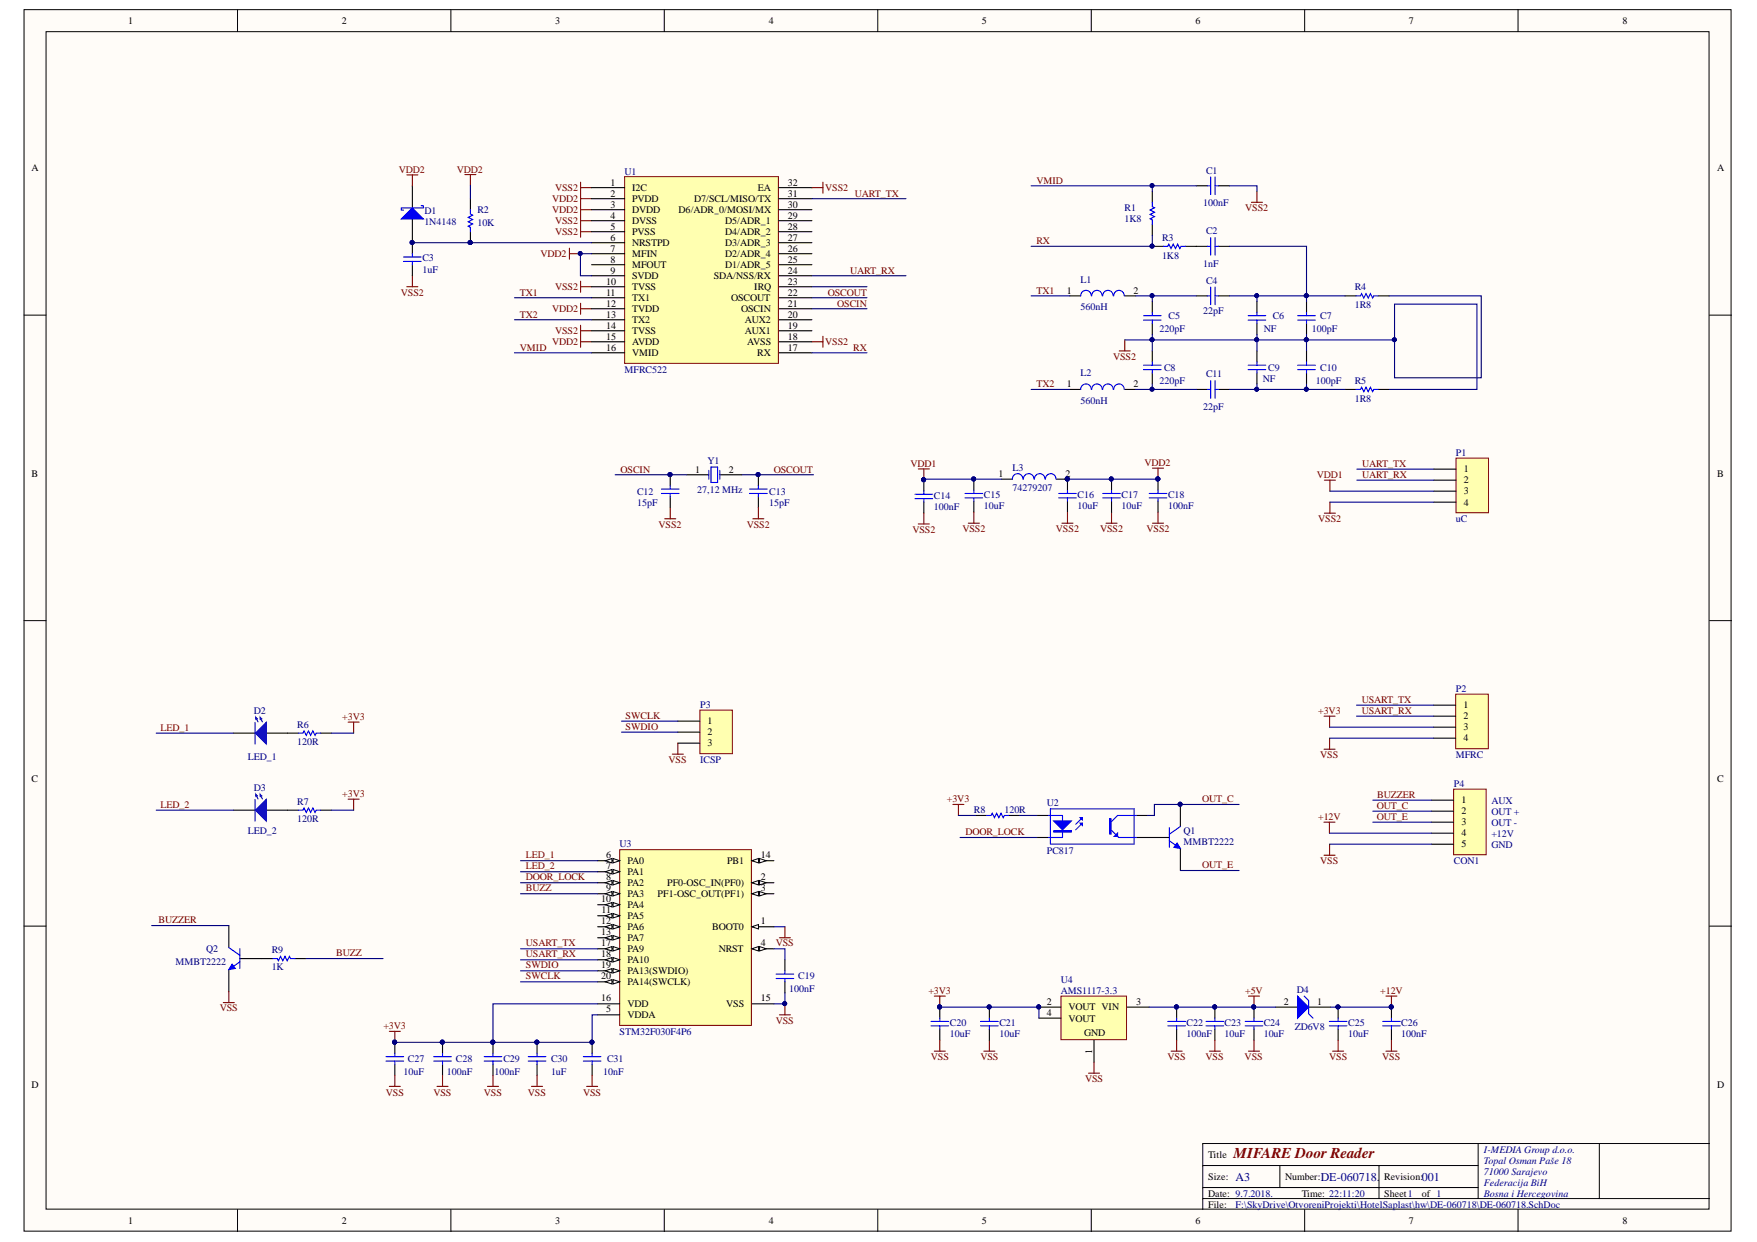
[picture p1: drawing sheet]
<svg xmlns="http://www.w3.org/2000/svg" width="297mm" height="210mm" viewBox="0 0 297 210" stroke-linecap="round" stroke-linejoin="round" font-family="sans-serif">
<defs><g id="words">
<text font-size="2.5" fill="#800000" x="208.6" y="195.7">MIFARE Door Reader</text>
<g font-size="2" fill="#000080">
<text x="208.9" y="199.5">A3</text>
<text x="223.3" y="199.5">DE-060718.</text>
<text x="240.4" y="199.5">001</text>
</g>
<g font-size="1.7">
<text x="21.7" y="4.1">1</text>
<text x="57.8" y="4.1">2</text>
<text x="93.8" y="4.1">3</text>
<text x="130" y="4.1">4</text>
<text x="166" y="4.1">5</text>
<text x="202.1" y="4.1">6</text>
<text x="238.2" y="4.1">7</text>
<text x="274.3" y="4.1">8</text>
<text x="5.3" y="28.9">A</text>
<text x="290.3" y="28.9">A</text>
<text x="103.2" y="31.4">1</text>
<text x="103.2" y="33.2">2</text>
<text x="103.2" y="35.1">3</text>
<text x="106.9" y="32.3">I2C</text>
<text x="106.9" y="34.2">PVDD</text>
<text x="117.4" y="34.2">D7/SCL/MISO/TX</text>
<text x="128.1" y="32.3">EA</text>
<text x="133.2" y="35.1">30</text>
<text x="133.2" y="33.2">31</text>
<text x="133.2" y="31.4">32</text>
<text x="103.2" y="37">4</text>
<text x="103.2" y="38.8">5</text>
<text x="103.2" y="40.7">6</text>
<text x="106.9" y="36">DVDD</text>
<text x="106.9" y="37.9">DVSS</text>
<text x="106.9" y="39.7">PVSS</text>
<text x="106.9" y="41.6">NRSTPD</text>
<text x="114.7" y="36">D6/ADR_0/MOSI/MX</text>
<text x="122.6" y="41.6">D3/ADR_3</text>
<text x="122.6" y="39.7">D4/ADR_2</text>
<text x="122.6" y="37.9">D5/ADR_1</text>
<text x="133.2" y="40.7">27</text>
<text x="133.2" y="38.8">28</text>
<text x="133.2" y="37">29</text>
<text x="103.2" y="42.5">7</text>
<text x="103.2" y="44.4">8</text>
<text x="103.2" y="46.3">9</text>
<text x="106.9" y="43.5">MFIN</text>
<text x="106.9" y="45.3">MFOUT</text>
<text x="106.9" y="47.2">SVDD</text>
<text x="120.7" y="47.2">SDA/NSS/RX</text>
<text x="122.6" y="45.3">D1/ADR_5</text>
<text x="122.6" y="43.5">D2/ADR_4</text>
<text x="133.2" y="46.3">24</text>
<text x="133.2" y="44.4">25</text>
<text x="133.2" y="42.5">26</text>
<text x="102.5" y="48.1">10</text>
<text x="102.5" y="50">11</text>
<text x="102.5" y="51.8">12</text>
<text x="102.5" y="53.7">13</text>
<text x="106.9" y="49">TVSS</text>
<text x="106.9" y="50.9">TX1</text>
<text x="106.9" y="52.8">TVDD</text>
<text x="123.6" y="50.9">OSCOUT</text>
<text x="125.3" y="52.8">OSCIN</text>
<text x="127.5" y="49">IRQ</text>
<text x="133.2" y="53.7">20</text>
<text x="133.2" y="51.8">21</text>
<text x="133.2" y="50">22</text>
<text x="133.2" y="48.1">23</text>
<text x="180.4" y="49.6">1</text>
<text x="191.6" y="49.6">2</text>
<text x="102.5" y="55.6">14</text>
<text x="102.5" y="57.4">15</text>
<text x="102.5" y="59.3">16</text>
<text x="106.9" y="54.6">TX2</text>
<text x="106.9" y="56.5">TVSS</text>
<text x="106.9" y="58.3">AVDD</text>
<text x="125.9" y="56.5">AUX1</text>
<text x="125.9" y="54.6">AUX2</text>
<text x="126.3" y="58.3">AVSS</text>
<text x="133.2" y="59.3">17</text>
<text x="133.2" y="57.4">18</text>
<text x="133.2" y="55.6">19</text>
<text x="106.9" y="60.2">VMID</text>
<text x="128" y="60.2">RX</text>
<text x="180.4" y="65.4">1</text>
<text x="191.6" y="65.4">2</text>
<text x="5.3" y="80.6">B</text>
<text x="117.5" y="79.9">1</text>
<text x="123.2" y="79.9">2</text>
<text x="168.8" y="80.6">1</text>
<text x="180.1" y="80.6">2</text>
<text x="247.5" y="79.8">1</text>
<text x="247.5" y="81.7">2</text>
<text x="247.5" y="83.5">3</text>
<text x="290.3" y="80.6">B</text>
<text x="247.5" y="85.5">4</text>
<text x="247.4" y="119.7">1</text>
<text x="119.6" y="122.4">1</text>
<text x="119.6" y="124.3">2</text>
<text x="247.4" y="121.6">2</text>
<text x="247.4" y="123.4">3</text>
<text x="247.4" y="125.3">4</text>
<text x="119.6" y="126.1">3</text>
<text x="5.3" y="132.2">C</text>
<text x="247.1" y="135.8">1</text>
<text x="247.1" y="137.6">2</text>
<text x="290.3" y="132.2">C</text>
<text x="247.1" y="139.5">3</text>
<text x="247.1" y="141.4">4</text>
<text x="247.1" y="143.2">5</text>
<text x="102.5" y="145.1">6</text>
<text x="102.5" y="146.9">7</text>
<text x="102.5" y="148.8">8</text>
<text x="106.1" y="146">PA0</text>
<text x="106.1" y="147.9">PA1</text>
<text x="106.1" y="149.7">PA2</text>
<text x="112.8" y="149.7">PF0-OSC_IN(PF0)</text>
<text x="122.9" y="146">PB1</text>
<text x="128.6" y="145.1">14</text>
<text x="128.6" y="148.8">2</text>
<text x="101.6" y="152.5">10</text>
<text x="101.7" y="154.4">11</text>
<text x="102.5" y="150.7">9</text>
<text x="106.1" y="151.6">PA3</text>
<text x="106.1" y="153.4">PA4</text>
<text x="106.1" y="155.3">PA5</text>
<text x="111.2" y="151.6">PF1-OSC_OUT(PF1)</text>
<text x="128.6" y="150.7">3</text>
<text x="101.6" y="156.2">12</text>
<text x="101.6" y="158.1">13</text>
<text x="101.6" y="160">17</text>
<text x="101.6" y="161.8">18</text>
<text x="106.1" y="157.2">PA6</text>
<text x="106.1" y="159">PA7</text>
<text x="106.1" y="160.9">PA9</text>
<text x="120.4" y="157.2">BOOT0</text>
<text x="121.5" y="160.9">NRST</text>
<text x="128.6" y="156.2">1</text>
<text x="128.6" y="160">4</text>
<text x="101.6" y="163.7">19</text>
<text x="101.6" y="165.5">20</text>
<text x="106.1" y="162.7">PA10</text>
<text x="106.1" y="164.6">PA13(SWDIO)</text>
<text x="106.1" y="166.5">PA14(SWCLK)</text>
<text x="101.6" y="169.3">16</text>
<text x="102.5" y="171.1">5</text>
<text x="106.1" y="170.2">VDD</text>
<text x="106.1" y="172">VDDA</text>
<text x="122.8" y="170.2">VSS</text>
<text x="128.6" y="169.3">15</text>
<text x="177" y="169.8">2</text>
<text x="177" y="171.7">4</text>
<text x="180.6" y="170.8">VOUT VIN</text>
<text x="180.6" y="172.6">VOUT</text>
<text x="192.1" y="169.8">3</text>
<text x="217" y="169.8">2</text>
<text x="222.7" y="169.8">1</text>
<text x="183.3" y="175.1">GND</text>
<text x="184.6" y="178.1" transform="rotate(-90 184.6 178.1)">1</text>
<text x="5.3" y="183.8">D</text>
<text x="290.3" y="183.8">D</text>
<text x="204.2" y="195.7">Title</text>
<text x="204.2" y="199.4">Size:</text>
<text x="204.2" y="202.2">Date: 9.7.2018.</text>
<text x="217.3" y="199.4">Number:</text>
<text x="220.1" y="202.2">Time: 22:11:20</text>
<text x="234" y="199.4">Revision:</text>
<text x="234" y="202.2">Sheet1</text>
<text x="240.4" y="202.2">of 1</text>
<text x="21.7" y="206.9">1</text>
<text x="57.8" y="206.9">2</text>
<text x="93.8" y="206.9">3</text>
<text x="130" y="206.9">4</text>
<text x="166" y="206.9">5</text>
<text x="202.1" y="206.9">6</text>
<text x="204.2" y="204.1">File:</text>
<text x="238.2" y="206.9">7</text>
<text x="274.3" y="206.9">8</text>
</g>
<g font-size="1.7" fill="#800000">
<text x="67.4" y="29.2">VDD2</text>
<text x="77.2" y="29.2">VDD2</text>
<text x="93.3" y="34.2">VDD2</text>
<text x="93.8" y="32.3">VSS2</text>
<text x="139.5" y="32.3">VSS2</text>
<text x="144.5" y="33.2">UART_TX</text>
<text x="175.2" y="31">VMID</text>
<text x="210.5" y="35.7">VSS2</text>
<text x="93.3" y="36">VDD2</text>
<text x="93.8" y="37.9">VSS2</text>
<text x="93.8" y="39.7">VSS2</text>
<text x="175.2" y="41.3">RX</text>
<text x="91.4" y="43.5">VDD2</text>
<text x="143.8" y="46.3">UART_RX</text>
<text x="67.8" y="50">VSS2</text>
<text x="87.9" y="50">TX1</text>
<text x="87.9" y="53.7">TX2</text>
<text x="93.3" y="52.8">VDD2</text>
<text x="93.8" y="49">VSS2</text>
<text x="139.9" y="50">OSCOUT</text>
<text x="141.6" y="51.8">OSCIN</text>
<text x="175.2" y="49.6">TX1</text>
<text x="87.9" y="59.3">VMID</text>
<text x="93.3" y="58.3">VDD2</text>
<text x="93.8" y="56.5">VSS2</text>
<text x="139.5" y="58.3">VSS2</text>
<text x="144.3" y="59.3">RX</text>
<text x="175.2" y="65.4">TX2</text>
<text x="188.2" y="60.8">VSS2</text>
<text x="104.9" y="79.9">OSCIN</text>
<text x="130.8" y="79.9">OSCOUT</text>
<text x="153.9" y="78.9">VDD1</text>
<text x="193.5" y="78.7">VDD2</text>
<text x="222.6" y="80.7">VDD1</text>
<text x="230.3" y="80.7">UART_RX</text>
<text x="230.3" y="78.9">UART_TX</text>
<text x="111.3" y="89.2">VSS2</text>
<text x="126.2" y="89.2">VSS2</text>
<text x="162.7" y="89.9">VSS2</text>
<text x="178.5" y="89.9">VSS2</text>
<text x="186" y="89.9">VSS2</text>
<text x="193.8" y="89.9">VSS2</text>
<text x="222.9" y="88.3">VSS2</text>
<text x="154.2" y="90">VSS2</text>
<text x="230.2" y="118.8">USART_TX</text>
<text x="27.2" y="123.5">LED_1</text>
<text x="57.9" y="121.7">+3V3</text>
<text x="105.8" y="123.4">SWDIO</text>
<text x="105.8" y="121.5">SWCLK</text>
<text x="222.9" y="120.6">+3V3</text>
<text x="230.2" y="120.6">USART_RX</text>
<text x="113" y="128.9">VSS</text>
<text x="223.2" y="128.1">VSS</text>
<text x="27.2" y="136.5">LED_2</text>
<text x="57.9" y="134.7">+3V3</text>
<text x="160.1" y="135.6">+3V3</text>
<text x="203.2" y="135.6">OUT_C</text>
<text x="232.8" y="136.7">OUT_C</text>
<text x="232.8" y="134.8">BUZZER</text>
<text x="163.2" y="141.2">DOOR_LOCK</text>
<text x="222.9" y="138.6">+12V</text>
<text x="232.8" y="138.6">OUT_E</text>
<text x="88.9" y="145.1">LED_1</text>
<text x="88.9" y="146.9">LED_2</text>
<text x="88.9" y="148.8">DOOR_LOCK</text>
<text x="203.2" y="146.8">OUT_E</text>
<text x="223.2" y="146">VSS</text>
<text x="88.9" y="150.7">BUZZ</text>
<text x="26.8" y="156.1">BUZZER</text>
<text x="56.9" y="161.6">BUZZ</text>
<text x="88.9" y="161.8">USART_RX</text>
<text x="88.9" y="160">USART_TX</text>
<text x="131.1" y="160">VSS</text>
<text x="88.9" y="163.7">SWDIO</text>
<text x="88.9" y="165.5">SWCLK</text>
<text x="157" y="168">+3V3</text>
<text x="210.5" y="168">+5V</text>
<text x="233.4" y="168">+12V</text>
<text x="37.1" y="170.9">VSS</text>
<text x="64.8" y="173.9">+3V3</text>
<text x="131.1" y="173">VSS</text>
<text x="157.4" y="179.1">VSS</text>
<text x="165.7" y="179.1">VSS</text>
<text x="197.4" y="179.1">VSS</text>
<text x="203.8" y="179.1">VSS</text>
<text x="210.4" y="179.1">VSS</text>
<text x="224.7" y="179.1">VSS</text>
<text x="233.7" y="179.1">VSS</text>
<text x="65.2" y="185.1">VSS</text>
<text x="73.3" y="185.1">VSS</text>
<text x="81.8" y="185.1">VSS</text>
<text x="89.3" y="185.1">VSS</text>
<text x="98.6" y="185.1">VSS</text>
<text x="183.4" y="182.9">VSS</text>
</g>
<g font-size="1.7" fill="#000080">
<text x="105.6" y="29.5">U1</text>
<text x="203.9" y="29.3">C1</text>
<text x="80.7" y="35.9">R2</text>
<text x="190.1" y="35.7">R1</text>
<text x="203.4" y="34.8">100nF</text>
<text x="71.7" y="36.1">D1</text>
<text x="71.7" y="38">1N4148</text>
<text x="80.7" y="38.1">10K</text>
<text x="190.1" y="37.5">1K8</text>
<text x="196.5" y="40.7">R3</text>
<text x="203.9" y="39.6">C2</text>
<text x="71.4" y="44.1">C3</text>
<text x="71.4" y="46.1">1uF</text>
<text x="182.7" y="47.8">L1</text>
<text x="196.5" y="43.7">1K8</text>
<text x="203.4" y="45.1">1nF</text>
<text x="203.9" y="47.9">C4</text>
<text x="182.7" y="52.4">560nH</text>
<text x="197.6" y="53.9">C5</text>
<text x="203.4" y="53.1">22pF</text>
<text x="215.2" y="53.9">C6</text>
<text x="223.2" y="53.9">C7</text>
<text x="229" y="49">R4</text>
<text x="229" y="52.1">1R8</text>
<text x="196" y="56.1">220pF</text>
<text x="213.6" y="56.1">NF</text>
<text x="221.8" y="56.1">100pF</text>
<text x="105.6" y="63">MFRC522</text>
<text x="182.7" y="63.6">L2</text>
<text x="196" y="64.9">220pF</text>
<text x="196.8" y="62.7">C8</text>
<text x="203.9" y="63.8">C11</text>
<text x="213.5" y="64.5">NF</text>
<text x="214.4" y="62.7">C9</text>
<text x="222.4" y="64.9">100pF</text>
<text x="223.2" y="62.7">C10</text>
<text x="229" y="64.9">R5</text>
<text x="182.7" y="68.2">560nH</text>
<text x="203.4" y="69.2">22pF</text>
<text x="229" y="67.9">1R8</text>
<text x="246.1" y="77">P1</text>
<text x="107.7" y="83.6">C12</text>
<text x="117.9" y="83.3">27,12 MHz</text>
<text x="119.6" y="78.4">Y1</text>
<text x="130" y="83.6">C13</text>
<text x="171.2" y="79.6">L3</text>
<text x="171.2" y="83">74279207</text>
<text x="107.7" y="85.5">15pF</text>
<text x="130" y="85.5">15pF</text>
<text x="157.9" y="84.3">C14</text>
<text x="157.9" y="86.2">100nF</text>
<text x="166.3" y="84.1">C15</text>
<text x="166.3" y="86">10uF</text>
<text x="182.2" y="84.1">C16</text>
<text x="182.2" y="86">10uF</text>
<text x="189.6" y="84.1">C17</text>
<text x="189.6" y="86">10uF</text>
<text x="197.5" y="84.1">C18</text>
<text x="197.5" y="86">100nF</text>
<text x="246.1" y="88.3">uC</text>
<text x="118.4" y="119.6">P3</text>
<text x="246.1" y="116.9">P2</text>
<text x="42.9" y="120.7">D2</text>
<text x="50.3" y="123">R6</text>
<text x="50.3" y="126">120R</text>
<text x="41.9" y="128.5">LED_1</text>
<text x="118.4" y="128.9">ICSP</text>
<text x="246.1" y="128.1">MFRC</text>
<text x="42.9" y="133.7">D3</text>
<text x="50.3" y="136">R7</text>
<text x="164.6" y="137.5">R8</text>
<text x="169.8" y="137.5">120R</text>
<text x="177" y="136.2">U2</text>
<text x="245.8" y="133">P4</text>
<text x="252.1" y="137.8">OUT +</text>
<text x="252.1" y="135.9">AUX</text>
<text x="41.9" y="140.9">LED_2</text>
<text x="50.3" y="139">120R</text>
<text x="104.7" y="143.2">U3</text>
<text x="200.1" y="141">Q1</text>
<text x="200.1" y="142.9">MMBT2222</text>
<text x="252.1" y="141.5">+12V</text>
<text x="252.1" y="143.4">GND</text>
<text x="252.1" y="139.7">OUT -</text>
<text x="177" y="144.3">PC817</text>
<text x="245.8" y="146">CON1</text>
<text x="34.9" y="160.9">Q2</text>
<text x="45.9" y="161.1">R9</text>
<text x="29.7" y="163.1">MMBT2222</text>
<text x="45.9" y="164">1K</text>
<text x="133.4" y="167.7">100nF</text>
<text x="135" y="165.5">C19</text>
<text x="179.4" y="166.1">U4</text>
<text x="179.4" y="168">AMS1117-3.3</text>
<text x="219.2" y="167.8">D4</text>
<text x="160.6" y="173.4">C20</text>
<text x="169" y="173.4">C21</text>
<text x="200.6" y="173.4">C22</text>
<text x="207" y="173.4">C23</text>
<text x="213.6" y="173.4">C24</text>
<text x="227.9" y="173.4">C25</text>
<text x="236.9" y="173.4">C26</text>
<text x="69" y="179.4">C27</text>
<text x="77.1" y="179.4">C28</text>
<text x="85.1" y="179.4">C29</text>
<text x="93.2" y="179.4">C30</text>
<text x="102.6" y="179.4">C31</text>
<text x="104.7" y="174.9">STM32F030F4P6</text>
<text x="160.6" y="175.3">10uF</text>
<text x="169" y="175.3">10uF</text>
<text x="200.6" y="175.3">100nF</text>
<text x="207" y="175.3">10uF</text>
<text x="213.6" y="175.3">10uF</text>
<text x="218.9" y="174.1">ZD6V8</text>
<text x="227.9" y="175.3">10uF</text>
<text x="236.9" y="175.3">100nF</text>
<text x="68.2" y="181.6">10uF</text>
<text x="75.6" y="181.6">100nF</text>
<text x="83.6" y="181.6">100nF</text>
<text x="93.2" y="181.6">1uF</text>
<text x="102" y="181.6">10nF</text>
<text x="250.9" y="194.8">I-MEDIA Group d.o.o.</text>
<text x="250.9" y="196.6">Topal Osman Paše 18</text>
<text x="250.9" y="198.5">71000 Sarajevo</text>
<text x="250.9" y="200.4">Federacija BiH</text>
<text x="250.9" y="202.2">Bosna i Hercegovina</text>
<text x="208.9" y="204.1">F:\SkyDrive\OtvoreniProjekti\HotelSaplast\hw\DE-060718\DE-060718.SchDoc</text>
</g>
</g></defs>
<g fill="#fffcf8" stroke="#000" stroke-width=".17">
<path d="M4.1 1.6h288.6v206.5h-288.6z"/>
<path d="M7.8 5.4h281.1v198.9h-281.1z"/>
</g>
<g fill="none" stroke="#000" stroke-width=".17">
<path d="M40.2 1.6v3.8M76.2 1.6v3.8M112.3 1.6v3.8M148.4 1.6v3.8M184.5 1.6v3.8M220.6 1.6v3.8M256.6 1.6v3.8M4.1 53.3h3.7M289 53.3h3.7M4.1 104.9h3.7M289 104.9h3.7M4.1 156.5h3.7"/>
<path d="M289 156.5h3.7M203.3 197h46.6M216.4 197v3.7M233.1 197v5.6M249.9 193.3v9.3M270.4 193.3h-67.1v11.1M289 193.3h-18.6v9.3M40.2 204.4v3.7M76.2 204.4v3.7M112.3 204.4v3.7M148.4 204.4v3.7M184.5 204.4v3.7"/>
<path d="M203.3 202.6h85.7M203.3 200.7h46.6M220.6 204.4v3.7M256.6 204.4v3.7"/>
</g>
<path d="M104.8 143.6h22.2v29.7h-22.2z" fill="#ffffb0" stroke="#800000" stroke-width=".17"/>
<path d="M127.1 156.6h3.7" fill="none" stroke="#000" stroke-width=".19"/>
<path d="M127.1 156.6l1.1-.3v.7z" fill="#fffcf8"/>
<path d="M127.1 156.6l1.1-.3v.7z" fill="none" stroke="#000" stroke-width=".17"/>
<path d="M127.1 160.3h3.7" fill="none" stroke="#000" stroke-width=".19"/>
<path d="M127.1 160.3l1.1-.3v.7z" fill="#fffcf8"/>
<path d="M127.1 160.3l1.1-.3v.7z" fill="none" stroke="#000" stroke-width=".17"/>
<path d="M128.4 160l1.1 .3-1.1 .4z" fill="#fffcf8"/>
<path d="M128.4 160l1.1 .3-1.1 .4z" fill="none" stroke="#000" stroke-width=".17"/>
<path d="M101 145.5h3.8" fill="none" stroke="#000" stroke-width=".19"/>
<path d="M103.6 145.1l1.2 .4-1.2 .3z" fill="#fffcf8"/>
<path d="M103.6 145.1l1.2 .4-1.2 .3z" fill="none" stroke="#000" stroke-width=".17"/>
<path d="M102.3 145.5l1.2-.4v.7z" fill="#fffcf8"/>
<path d="M102.3 145.5l1.2-.4v.7z" fill="none" stroke="#000" stroke-width=".17"/>
<path d="M101 147.3h3.8" fill="none" stroke="#000" stroke-width=".19"/>
<path d="M103.6 147l1.2 .3-1.2 .4z" fill="#fffcf8"/>
<path d="M103.6 147l1.2 .3-1.2 .4z" fill="none" stroke="#000" stroke-width=".17"/>
<path d="M102.3 147.3l1.2-.3v.7z" fill="#fffcf8"/>
<path d="M102.3 147.3l1.2-.3v.7z" fill="none" stroke="#000" stroke-width=".17"/>
<path d="M101 149.2h3.8" fill="none" stroke="#000" stroke-width=".19"/>
<path d="M103.6 148.8l1.2 .4-1.2 .4z" fill="#fffcf8"/>
<path d="M103.6 148.8l1.2 .4-1.2 .4z" fill="none" stroke="#000" stroke-width=".17"/>
<path d="M102.3 149.2l1.2-.4v.8z" fill="#fffcf8"/>
<path d="M102.3 149.2l1.2-.4v.8z" fill="none" stroke="#000" stroke-width=".17"/>
<path d="M101 151h3.8" fill="none" stroke="#000" stroke-width=".19"/>
<path d="M103.6 150.7l1.2 .3-1.2 .4z" fill="#fffcf8"/>
<path d="M103.6 150.7l1.2 .3-1.2 .4z" fill="none" stroke="#000" stroke-width=".17"/>
<path d="M102.3 151l1.2-.3v.7z" fill="#fffcf8"/>
<path d="M102.3 151l1.2-.3v.7z" fill="none" stroke="#000" stroke-width=".17"/>
<path d="M101 152.9h3.8" fill="none" stroke="#000" stroke-width=".19"/>
<path d="M103.6 152.5l1.2 .4-1.2 .4z" fill="#fffcf8"/>
<path d="M103.6 152.5l1.2 .4-1.2 .4z" fill="none" stroke="#000" stroke-width=".17"/>
<path d="M102.3 152.9l1.2-.4v.8z" fill="#fffcf8"/>
<path d="M102.3 152.9l1.2-.4v.8z" fill="none" stroke="#000" stroke-width=".17"/>
<path d="M101 154.8h3.8" fill="none" stroke="#000" stroke-width=".19"/>
<path d="M103.6 154.4l1.2 .4-1.2 .3z" fill="#fffcf8"/>
<path d="M103.6 154.4l1.2 .4-1.2 .3z" fill="none" stroke="#000" stroke-width=".17"/>
<path d="M102.3 154.8l1.2-.4v.7z" fill="#fffcf8"/>
<path d="M102.3 154.8l1.2-.4v.7z" fill="none" stroke="#000" stroke-width=".17"/>
<path d="M101 156.6h3.8" fill="none" stroke="#000" stroke-width=".19"/>
<path d="M103.6 156.3l1.2 .3-1.2 .4z" fill="#fffcf8"/>
<path d="M103.6 156.3l1.2 .3-1.2 .4z" fill="none" stroke="#000" stroke-width=".17"/>
<path d="M102.3 156.6l1.2-.3v.7z" fill="#fffcf8"/>
<path d="M102.3 156.6l1.2-.3v.7z" fill="none" stroke="#000" stroke-width=".17"/>
<path d="M101 158.5h3.8" fill="none" stroke="#000" stroke-width=".19"/>
<path d="M103.6 158.1l1.2 .4-1.2 .4z" fill="#fffcf8"/>
<path d="M103.6 158.1l1.2 .4-1.2 .4z" fill="none" stroke="#000" stroke-width=".17"/>
<path d="M102.3 158.5l1.2-.4v.8z" fill="#fffcf8"/>
<path d="M102.3 158.5l1.2-.4v.8z" fill="none" stroke="#000" stroke-width=".17"/>
<path d="M101 160.3h3.8" fill="none" stroke="#000" stroke-width=".19"/>
<path d="M103.6 160l1.2 .3-1.2 .4z" fill="#fffcf8"/>
<path d="M103.6 160l1.2 .3-1.2 .4z" fill="none" stroke="#000" stroke-width=".17"/>
<path d="M102.3 160.3l1.2-.3v.7z" fill="#fffcf8"/>
<path d="M102.3 160.3l1.2-.3v.7z" fill="none" stroke="#000" stroke-width=".17"/>
<path d="M101 162.2h3.8" fill="none" stroke="#000" stroke-width=".19"/>
<path d="M103.6 161.8l1.2 .4-1.2 .4z" fill="#fffcf8"/>
<path d="M103.6 161.8l1.2 .4-1.2 .4z" fill="none" stroke="#000" stroke-width=".17"/>
<path d="M102.3 162.2l1.2-.4v.8z" fill="#fffcf8"/>
<path d="M102.3 162.2l1.2-.4v.8z" fill="none" stroke="#000" stroke-width=".17"/>
<path d="M101 164.1h3.8" fill="none" stroke="#000" stroke-width=".19"/>
<path d="M103.6 163.7l1.2 .4-1.2 .3z" fill="#fffcf8"/>
<path d="M103.6 163.7l1.2 .4-1.2 .3z" fill="none" stroke="#000" stroke-width=".17"/>
<path d="M102.3 164.1l1.2-.4v.7z" fill="#fffcf8"/>
<path d="M102.3 164.1l1.2-.4v.7z" fill="none" stroke="#000" stroke-width=".17"/>
<path d="M101 165.9h3.8" fill="none" stroke="#000" stroke-width=".19"/>
<path d="M103.6 165.6l1.2 .3-1.2 .4z" fill="#fffcf8"/>
<path d="M103.6 165.6l1.2 .3-1.2 .4z" fill="none" stroke="#000" stroke-width=".17"/>
<path d="M102.3 165.9l1.2-.3v.7z" fill="#fffcf8"/>
<path d="M102.3 165.9l1.2-.3v.7z" fill="none" stroke="#000" stroke-width=".17"/>
<path d="M127.1 145.5h3.7" fill="none" stroke="#000" stroke-width=".19"/>
<path d="M127.1 145.5l1.1-.4v.7z" fill="#fffcf8"/>
<path d="M127.1 145.5l1.1-.4v.7z" fill="none" stroke="#000" stroke-width=".17"/>
<path d="M128.4 145.1l1.1 .4-1.1 .3z" fill="#fffcf8"/>
<path d="M128.4 145.1l1.1 .4-1.1 .3z" fill="none" stroke="#000" stroke-width=".17"/>
<path d="M127.1 149.2h3.7" fill="none" stroke="#000" stroke-width=".19"/>
<path d="M127.1 149.2l1.1-.4v.8z" fill="#fffcf8"/>
<path d="M127.1 149.2l1.1-.4v.8z" fill="none" stroke="#000" stroke-width=".17"/>
<path d="M128.4 148.8l1.1 .4-1.1 .4z" fill="#fffcf8"/>
<path d="M128.4 148.8l1.1 .4-1.1 .4z" fill="none" stroke="#000" stroke-width=".17"/>
<path d="M127.1 151h3.7" fill="none" stroke="#000" stroke-width=".19"/>
<path d="M127.1 151l1.1-.3v.7z" fill="#fffcf8"/>
<path d="M127.1 151l1.1-.3v.7z" fill="none" stroke="#000" stroke-width=".17"/>
<path d="M128.4 150.7l1.1 .3-1.1 .4z" fill="#fffcf8"/>
<path d="M128.4 150.7l1.1 .3-1.1 .4z" fill="none" stroke="#000" stroke-width=".17"/>
<g fill="none" stroke="#000" stroke-width=".19">
<path d="M79.5 33.6v1.8M79.5 39.2v1.8M194.8 32.3v1.9M194.8 37.9v1.9M202.3 31.4h1.8M206 31.4h1.8M180.8 50h1.9M190.2 50h1.8M194.8 41.6h1.9M194.8 50.9v1.9M194.8 54.7v1.8M194.8 59.3v1.9"/>
<path d="M200.4 41.6h3.7M202.3 50h1.8M206 41.6h1.8M206 50h1.8M212.5 50.9v1.9M212.5 54.7v1.8M212.5 59.3v1.9M220.9 50.9v1.9M220.9 54.7v1.8M220.9 59.3v1.9M227.4 50h1.9M233 50h1.8"/>
<path d="M180.8 65.8h1.9M190.2 65.8h1.8M194.8 63v1.9M202.3 65.8h1.8M206 65.8h1.8M212.5 63v1.9M220.9 63v1.9M227.4 65.8h1.9M233 65.8h1.8M113.3 80.2v1.9M113.3 84v1.8M128.2 80.2v1.9"/>
<path d="M128.2 84v1.8M156.2 81.1v1.9M156.2 84.8v1.9M169.3 81h1.9M178.6 81h1.9v1.8M180.5 84.7v1.9M195.8 81v1.8M195.8 84.7v1.9M66.7 176.2v1.8M66.7 179.9v1.8M74.8 176.2v1.8M74.8 179.9v1.8"/>
<path d="M83.3 176.2v1.8M83.3 179.9v1.8M90.8 176.2v1.8M90.8 179.9v1.8M100.1 176.2v1.8M100.1 179.9v1.8M101 169.7h3.8M101 171.5h3.8M127.1 169.7h3.7M132.7 162.2v1.9M132.7 165.9v1.9"/>
</g>
<g fill="none" stroke="#800000" stroke-width=".19">
<path d="M78.6 29.5h1.9M79.5 29.5v1.9M98.1 30.8v9.3M98.1 33.6h1.9M98.1 35.4h1.9M98.1 31.7h1.9M98.1 37.3h1.9M98.1 39.2h1.9M211.6 34.2h1.8M212.5 32.3v1.9M98.1 47.5v1.9M98.1 51.3v1.8"/>
<path d="M98.1 55v3.7M98.1 52.2h1.9M98.1 57.8h1.9M98.1 48.5h1.9M98.1 55.9h1.9M137.3 57.8h1.8M139.1 56.8v1.9M189.2 59.3h1.9M190.2 57.4v1.9M155.3 79.3h1.8M156.2 79.3v1.8M194.8 79.1h1.9"/>
<path d="M195.8 79.1v1.9M112.4 87.7h1.8M113.3 85.8v1.9M127.3 87.7h1.8M128.2 85.8v1.9M163.7 88.4h1.9M164.6 86.6v1.8M179.5 88.4h1.9M180.5 86.6v1.8M187 88.4h1.8M187.9 86.6v1.8M131.8 158.5h1.8"/>
<path d="M132.7 156.6v1.9M223.8 144.5h1.9M224.8 142.7v1.8M65.8 174.3h1.9M66.7 174.3v1.9M131.8 171.5h1.8M132.7 169.7v1.8M65.8 183.6h1.9M66.7 181.7v1.9M73.9 183.6h1.8M74.8 181.7v1.9M82.4 183.6h1.9"/>
<path d="M83.3 181.7v1.9M89.9 183.6h1.8M90.8 181.7v1.9M99.2 183.6h1.8M100.1 181.7v1.9"/>
</g>
<g fill="#000080" stroke="#000080" stroke-width=".17">
<circle cx="156.1" cy="81.1" r=".34"/>
<circle cx="180.4" cy="80.9" r=".34"/>
<circle cx="195.7" cy="80.9" r=".34"/>
<circle cx="79.5" cy="41" r=".34"/>
<circle cx="113.3" cy="80.2" r=".34"/>
<circle cx="128.2" cy="80.2" r=".33"/>
<circle cx="194.8" cy="41.6" r=".33"/>
<circle cx="100.1" cy="176.1" r=".34"/>
<circle cx="90.8" cy="176.1" r=".34"/>
<circle cx="132.7" cy="169.6" r=".34"/>
<circle cx="74.8" cy="176.1" r=".34"/>
<circle cx="66.7" cy="176.1" r=".34"/>
<circle cx="83.3" cy="176.1" r=".34"/>
</g>
<g fill="none" stroke="#00f" stroke-width=".19">
<path d="M79.5 35.4v.8l.4 .2-.7 .3 .7 .4-.7 .4 .7 .4-.7 .3 .3 .2v.8M194.8 34.2v.7l.4 .2-.8 .4 .8 .4-.8 .3 .8 .4-.8 .4 .4 .2v.7M204.1 31.4h.6M204.7 29.9v3M205.4 29.9v3M205.4 31.4h.6M184.5 50a.89 .89 0 0 0-.9-.9 .89 .89 0 0 0-.9 .9M186.3 50a.88 .88 0 0 0-.9-.9 .88 .88 0 0 0-.8 .9M188.2 50a.88 .88 0 0 0-.9-.9 .88 .88 0 0 0-.9 .9M190.1 50a.88 .88 0 0 0-.9-.9 .88 .88 0 0 0-.9 .9M193.3 53.4h3M193.3 54.1h3"/>
<path d="M194.8 52.8v.6M194.8 54.1v.6M196.7 41.6h.7l.2-.3 .4 .7 .3-.7 .4 .7 .4-.7 .4 .7 .1-.4h.8M204.1 50h.6M204.1 41.6h.6M204.7 40.1v3M204.7 48.5v3M205.4 40.1v3M205.4 48.5v3M205.4 50h.6M205.4 41.6h.6M211 53.4h3"/>
<path d="M211 54.1h3M212.5 52.8v.6M212.5 54.1v.6M219.4 53.4h3M219.4 54.1h3M220.9 52.8v.6M220.9 54.1v.6M229.3 50h.7l.2-.4 .4 .8 .3-.8 .4 .8 .4-.8 .4 .8 .1-.4h.8M184.5 65.8a.89 .89 0 0 0-.9-.9 .89 .89 0 0 0-.9 .9M186.3 65.8a.88 .88 0 0 0-.9-.9 .88 .88 0 0 0-.8 .9M188.2 65.8a.88 .88 0 0 0-.9-.9 .88 .88 0 0 0-.9 .9M190.1 65.8a.88 .88 0 0 0-.9-.9 .88 .88 0 0 0-.9 .9"/>
<path d="M193.3 61.7h3M193.3 62.5h3M194.8 61.2v.5M194.8 62.5v.5M204.1 65.8h.6M204.7 64.3v3M205.4 64.3v3M205.4 65.8h.6M211 61.7h3M211 62.5h3M212.5 61.2v.5M212.5 62.5v.5"/>
<path d="M219.4 61.7h3M219.4 62.5h3M220.9 61.2v.5M220.9 62.5v.5M229.3 65.8h.7l.2-.4 .4 .8 .3-.8 .4 .8 .4-.8 .4 .8 .1-.4h.8M111.8 83.4h3M111.8 82.7h3M113.3 82.1v.6M113.3 83.4v.6M126.7 83.4h3M126.7 82.7h3M128.2 82.1v.6"/>
<path d="M128.2 83.4v.6M154.7 83.5h3M154.7 84.3h3M156.2 83v.5M156.2 84.3v.5M172.9 81a.88 .88 0 0 0-.9-.9 .88 .88 0 0 0-.8 .9M174.8 81a.89 .89 0 0 0-.9-.9 .89 .89 0 0 0-.9 .9M176.7 81a.89 .89 0 0 0-.9-.9 .89 .89 0 0 0-.9 .9M178.5 81a.89 .89 0 0 0-.9-.9 .89 .89 0 0 0-.9 .9M179 83.4h3M179 84.1h3M180.5 82.8v.6"/>
<path d="M180.5 84.1v.6M194.3 83.4h3M194.3 84.1h3M195.8 82.8v.6M195.8 84.1v.6M65.3 178.6h2.9M65.3 179.3h2.9M66.7 178v.6M66.7 179.3v.6M73.3 178.6h3M73.3 179.3h3M74.8 178v.6"/>
<path d="M74.8 179.3v.6M81.9 178.6h2.9M81.9 179.3h2.9M83.3 178v.6M83.3 179.3v.6M89.3 178.6h3M89.3 179.3h3M90.8 178v.6M90.8 179.3v.6M98.6 178.6h3M98.6 179.3h3M100.1 178v.6"/>
<path d="M100.1 179.3v.6M131.2 164.6h3M131.2 165.4h3M132.7 164.1v.5M132.7 165.4v.5"/>
</g>
<path d="M179.4 168.3h11v7.4h-11z" fill="#ffffb0" stroke="#800000" stroke-width=".17"/>
<g fill="none" stroke="#000" stroke-width=".19">
<path d="M48.6 123.9h1.9M48.6 136.9h1.9M54.2 123.9h1.9M54.2 136.9h1.9M158.9 170.2v1.9M158.9 173.9v1.9M175.6 170.2h3.8M175.6 172.1h3.8M185 175.8v3.7M190.5 170.2h3.8M198.9 170.2v1.9M198.9 173.9v1.9"/>
<path d="M205.4 170.2v1.9M205.4 173.9v1.9"/>
</g>
<g fill="#000080" stroke="#000080" stroke-width=".17">
<circle cx="175.6" cy="170.2" r=".33"/>
<circle cx="205.3" cy="170.2" r=".34"/>
<circle cx="158.8" cy="170.2" r=".34"/>
<circle cx="198.9" cy="170.2" r=".34"/>
</g>
<g fill="none" stroke="#00f" stroke-width=".19">
<path d="M50.5 123.9h.7l.2-.4 .4 .8 .3-.8 .4 .8 .4-.8 .4 .8 .2-.4h.7M50.5 136.9h.7l.2-.3 .4 .7 .3-.7 .4 .7 .4-.7 .4 .7 .2-.4h.7M157.4 172.6h3M157.4 173.4h3M158.9 172.1v.5M158.9 173.4v.5M197.4 172.6h3M197.4 173.4h3M198.9 172.1v.5M198.9 173.4v.5M203.9 172.6h3M203.9 173.4h3"/>
<path d="M205.4 172.1v.5M205.4 173.4v.5"/>
</g>
<g fill="none" stroke="#800000" stroke-width=".19">
<path d="M223.8 121h1.9M224.8 121v1.9M158 177.7h1.8M158 168.3h1.8M158.9 168.3v1.9M158.9 175.8v1.9M166.3 177.7h1.9M167.3 175.8v1.9M185 179.5v1.9M198 177.7h1.9M198.9 175.8v1.9M204.5 177.7h1.8"/>
<path d="M205.4 175.8v1.9M184 181.4h1.9"/>
</g>
<path d="M105.6 29.9h26v31.5h-26z" fill="#ffffb0" stroke="#800000" stroke-width=".17"/>
<g fill="none" stroke="#000" stroke-width=".19">
<path d="M100 31.7h5.6M100 33.6h5.6M100 35.4h5.6M100 37.3h5.6M100 39.2h5.6M131.7 31.7h5.6M131.7 33.6h5.6M131.7 35.4h5.6M131.7 37.3h5.6M131.7 39.2h5.6M100 41h5.6M100 42.9h5.6"/>
<path d="M100 44.7h5.6M100 46.6h5.6M100 48.5h5.6M100 50.3h5.6M100 52.2h5.6M100 54h5.6M100 55.9h5.6M100 57.8h5.6M100 59.6h5.6M131.7 41h5.6M131.7 42.9h5.6M131.7 44.7h5.6"/>
<path d="M131.7 46.6h5.6M131.7 48.5h5.6M131.7 50.3h5.6M131.7 52.2h5.6M131.7 54h5.6M131.7 55.9h5.6M131.7 57.8h5.6M131.7 59.6h5.6"/>
</g>
<path d="M118.3 120h5.5v7.4h-5.5z" fill="#ffffb0" stroke="#800000" stroke-width=".17"/>
<path d="M116.1 80.2h3.7M121.7 80.2h3.7M39.4 123.9h3.7M44.9 123.9h3.7M114.6 121.9h3.7M114.6 123.7h3.7M114.6 125.6h3.7M212 170.2v1.9M212 173.9v1.9M226.2 170.2v1.9M226.2 173.9v1.9" fill="none" stroke="#000" stroke-width=".19"/>
<path d="M96.3 41.9v1.9M96.3 42.9h1.8M58.9 122h1.8M58.9 135.1h1.8M59.8 122v1.9M59.8 135.1v1.8M113.7 127.5h1.8M114.6 125.6v1.9M211.1 177.7h1.8M212 175.8v1.9M225.3 177.7h1.9M226.2 175.8v1.9" fill="none" stroke="#800000" stroke-width=".19"/>
<g fill="#000080" stroke="#000080" stroke-width=".17">
<circle cx="211.9" cy="170.2" r=".33"/>
<circle cx="226.2" cy="170.2" r=".34"/>
<circle cx="98.1" cy="42.8" r=".33"/>
</g>
<path d="M119.8 79.5v1.5M120.2 78.9h1.1v2.6h-1.1zM121.7 79.5v1.5M210.5 172.6h3M210.5 173.4h3M212 172.1v.5M212 173.4v.5M224.7 172.6h3M224.7 173.4h3M226.2 172.1v.5M226.2 173.4v.5" fill="none" stroke="#00f" stroke-width=".19"/>
<path d="M43.1 122.1v3.6" fill="none" stroke="#0000bf" stroke-width=".19"/>
<path d="M43.2 123.9l1.8-1.8v3.6z" fill="#0000bf"/>
<path d="M43.2 123.9l1.8-1.8v3.6zM43.3 121.6v-.3l.3 .7M43.3 121.3l.2 .2M44 121.6v-.3l.4 .7M44 121.3l.3 .2" fill="none" stroke="#0000bf" stroke-width=".19"/>
<path d="M175.3 137.8h1.9M192.1 137.8h1.9M175.3 141.5h1.9M192.1 141.5h1.9" fill="none" stroke="#000" stroke-width=".19"/>
<path d="M177.2 137.8h2.4v3.7h-2.4M177.6 136.7h14.1v6h-14.1zM183 139.1l-1.1 1.1M183 138.2l-1.1 1.1M192.1 137.8h-3.2l-1.1 1.1M187.8 140.2l1.3 1.3h3" fill="none" stroke="#00f" stroke-width=".19"/>
<path d="M178.1 138.7h3l-1.5 1.5z" fill="#00f"/>
<path d="M178.1 138.7h3l-1.5 1.5zM178.1 140.4h3v.2h-3zM178.1 140.5h3" fill="none" stroke="#00f" stroke-width=".19"/>
<path d="M182.6 138.2h.4v.4z" fill="#00f"/>
<path d="M182.6 138.2h.4v.4z" fill="none" stroke="#00f" stroke-width=".19"/>
<path d="M182.6 139.1h.4v.4z" fill="#00f"/>
<path d="M182.6 139.1h.4v.4zM187.6 138.4h.2v2.6h-.2zM187.7 138.4v2.6" fill="none" stroke="#00f" stroke-width=".19"/>
<path d="M188.4 141.4l.5-.6v.6z" fill="#00f"/>
<path d="M197.7 139.9v3.3M199.6 139.7l-1.9 1.3M188.4 141.4l.5-.6v.6zM197.7 142.1l1.9 1.3" fill="none" stroke="#00f" stroke-width=".19"/>
<path d="M199.6 136v3.7M194 141.5h3.7M199.6 143.4v3.7" fill="none" stroke="#000" stroke-width=".19"/>
<circle cx="199.5" cy="135.9" r=".33" fill="#000080" stroke="#000080" stroke-width=".17"/>
<path d="M199 142.5l.6 .9-1.2-.2z" fill="#00f"/>
<path d="M199 142.5l.6 .9-1.2-.2z" fill="none" stroke="#00f" stroke-width=".17"/>
<circle cx="199.5" cy="135.9" r=".33" fill="#000080" stroke="#000080" stroke-width=".17"/>
<path d="M39.4 136.9h3.7M44.9 136.9h3.7" fill="none" stroke="#000" stroke-width=".19"/>
<path d="M43.1 135.1v3.7" fill="none" stroke="#0000bf" stroke-width=".19"/>
<path d="M43.2 136.9l1.8-1.8v3.7z" fill="#0000bf"/>
<path d="M43.2 136.9l1.8-1.8v3.7zM43.3 134.7v-.4l.3 .7M43.3 134.3l.2 .2M44 134.7v-.4l.4 .7M44 134.3l.3 .2" fill="none" stroke="#0000bf" stroke-width=".19"/>
<path d="M137.3 31.7h1.8M139.1 30.8v1.8M68.8 48.5h1.8M69.7 46.6v1.9M161.1 136h1.9M162 136v1.8" fill="none" stroke="#800000" stroke-width=".19"/>
<path d="M69.7 31.4v3.7M69.7 37v3.7M165 137.8h1.8M170.5 137.8h1.9" fill="none" stroke="#000" stroke-width=".19"/>
<path d="M166.8 137.8h.8l.1-.4 .4 .8 .4-.8 .4 .8 .3-.8 .4 .8 .2-.4h.7" fill="none" stroke="#00f" stroke-width=".19"/>
<path d="M67.8 37l1.9-1.9 1.9 1.9z" fill="#00f"/>
<path d="M67.8 37l1.9-1.9 1.9 1.9zM71.2 34.8h.4v.3h-3.8v.4h.4" fill="none" stroke="#00f" stroke-width=".19"/>
<path d="M68.8 29.6h1.8M69.7 29.6v1.8" fill="none" stroke="#800000" stroke-width=".19"/>
<path d="M246.1 117.3h5.5v9.2h-5.5z" fill="#ffffb0" stroke="#800000" stroke-width=".17"/>
<path d="M242.4 119.2h3.7M242.4 121h3.7M242.4 122.9h3.7M242.4 124.8h3.7" fill="none" stroke="#000" stroke-width=".19"/>
<path d="M223.9 81.1h1.9M224.8 81.1v1.9M223.8 139h1.9M223.8 126.6h1.9M224.8 139v1.8M224.8 124.8v1.8" fill="none" stroke="#800000" stroke-width=".19"/>
<path d="M246.2 77.4h5.4v9.3h-5.4z" fill="#ffffb0" stroke="#800000" stroke-width=".17"/>
<path d="M242.4 79.3h3.8M242.4 81.1h3.8M242.4 83h3.8M242.4 84.9h3.8M38.7 156.4v3.7M38.7 163.9v3.7M40.5 162h3.8M235.2 170.2v1.9M235.2 173.9v1.9" fill="none" stroke="#000" stroke-width=".19"/>
<path d="M223.9 86.7h1.9M224.8 84.9v1.8M234.3 168.3h1.9M234.3 177.7h1.9M235.2 168.3v1.9M235.2 175.8v1.9" fill="none" stroke="#800000" stroke-width=".19"/>
<circle cx="235.2" cy="170.2" r=".33" fill="#000080" stroke="#000080" stroke-width=".17"/>
<path d="M38.7 160.1l1.8 1.3M40.5 162.6l-1.8 1.3M40.5 160.3v3.4M233.8 172.6h2.9M233.8 173.4h2.9M235.2 172.1v.5M235.2 173.4v.5" fill="none" stroke="#00f" stroke-width=".19"/>
<path d="M39.2 162.9l.6 .8-1.1 .2z" fill="#00f"/>
<path d="M39.2 162.9l.6 .8-1.1 .2z" fill="none" stroke="#00f" stroke-width=".17"/>
<path d="M155.3 88.6h1.8M156.2 86.7v1.9M194.8 88.4h1.9M195.8 86.6v1.8M37.8 169.4h1.8M38.7 167.6v1.8M211.1 168.3h1.8M212 168.3v1.9" fill="none" stroke="#800000" stroke-width=".19"/>
<g fill="#000080" stroke="#000080" stroke-width=".17">
<circle cx="211.9" cy="170.2" r=".33"/>
<circle cx="69.7" cy="41" r=".34"/>
<circle cx="187.9" cy="80.9" r=".33"/>
<circle cx="164.6" cy="80.9" r=".34"/>
</g>
<path d="M69.7 41v1.9M69.7 44.7v1.9M164.6 81v1.8M164.6 84.7v1.9M187.9 81v1.8M187.9 84.7v1.9M44.3 162h1.8M49.9 162h1.8M215.6 170.2h3.8M221.2 170.2h3.8" fill="none" stroke="#000" stroke-width=".19"/>
<g fill="none" stroke="#00f" stroke-width=".19">
<path d="M68.2 43.4h3M68.2 44.2h3M69.7 42.9v.5M69.7 44.2v.5M163.1 83.4h3M163.1 84.1h3M164.6 82.8v.6M164.6 84.1v.6M186.4 83.4h3M186.4 84.1h3M187.9 82.8v.6M187.9 84.1v.6"/>
<path d="M46.1 162h.8l.2 .4 .3-.8 .4 .8 .4-.8 .4 .8 .3-.8 .2 .4h.8"/>
</g>
<path d="M219.4 168.3l1.8 1.9-1.8 1.9z" fill="#00f"/>
<path d="M219.4 168.3l1.8 1.9-1.8 1.9zM220.5 168.3l.7 .8v2.2l.8 .8" fill="none" stroke="#00f" stroke-width=".19"/>
<path d="M245.7 133.4h5.6v11.1h-5.6z" fill="#ffffb0" stroke="#800000" stroke-width=".17"/>
<path d="M242 135.2h3.7M242 137.1h3.7M242 139h3.7M242 140.8h3.7M242 142.7h3.7M167.3 170.2v1.9M167.3 173.9v1.9" fill="none" stroke="#000" stroke-width=".19"/>
<g fill="#000080" stroke="#000080" stroke-width=".17">
<circle cx="167.2" cy="170.2" r=".34"/>
<circle cx="194.8" cy="50" r=".33"/>
<circle cx="194.8" cy="65.8" r=".33"/>
<circle cx="194.8" cy="57.4" r=".33"/>
<circle cx="212.4" cy="57.4" r=".33"/>
<circle cx="220.8" cy="57.4" r=".34"/>
<circle cx="212.4" cy="65.8" r=".33"/>
<circle cx="212.4" cy="50" r=".33"/>
<circle cx="220.8" cy="50" r=".34"/>
<circle cx="194.8" cy="31.4" r=".33"/>
<circle cx="194.8" cy="41.6" r=".33"/>
<circle cx="220.8" cy="65.8" r=".34"/>
<circle cx="132.7" cy="169.6" r=".34"/>
<circle cx="175.6" cy="170.2" r=".33"/>
<circle cx="158.8" cy="170.2" r=".34"/>
<circle cx="198.9" cy="170.2" r=".34"/>
<circle cx="205.3" cy="170.2" r=".34"/>
<circle cx="211.9" cy="170.2" r=".33"/>
<circle cx="83.3" cy="176.1" r=".34"/>
<circle cx="74.8" cy="176.1" r=".34"/>
<circle cx="66.7" cy="176.1" r=".34"/>
<circle cx="113.3" cy="80.2" r=".34"/>
<circle cx="128.2" cy="80.2" r=".33"/>
<circle cx="98.1" cy="42.8" r=".33"/>
<circle cx="199.5" cy="135.9" r=".33"/>
<circle cx="100.1" cy="176.1" r=".34"/>
<circle cx="90.8" cy="176.1" r=".34"/>
<circle cx="79.5" cy="41" r=".34"/>
<circle cx="69.7" cy="41" r=".34"/>
<circle cx="235.2" cy="170.2" r=".33"/>
<circle cx="226.2" cy="170.2" r=".34"/>
<circle cx="235.7" cy="57.4" r=".34"/>
<circle cx="156.1" cy="81.1" r=".34"/>
<circle cx="164.6" cy="80.9" r=".34"/>
<circle cx="180.4" cy="80.9" r=".34"/>
<circle cx="187.9" cy="80.9" r=".33"/>
<circle cx="195.7" cy="80.9" r=".34"/>
</g>
<path d="M165.8 172.6h3M165.8 173.4h3M167.3 172.1v.5M167.3 173.4v.5" fill="none" stroke="#00f" stroke-width=".19"/>
<g fill="none" stroke="#000080" stroke-width=".19">
<path d="M79.5 31.4v2.2M137.3 33.6h15.9M174.3 31.4h20.5M194.8 39.8v1.8h-20.5M202.3 31.4h-7.5v.9M207.8 31.4h4.7v.9M69.7 40.7v.3h30.3M87 50.3h13M87 54h13M87 59.6h13M100 42.9h-1.9v3.7h1.9M137.3 50.3h9.3"/>
<path d="M137.3 59.6h9.3M137.3 52.2h9.3M137.3 48.5h9.3M137.3 46.6h15.9M174.3 50h6.5M192 50h10.3M194.8 56.5v2.8M194.8 50v.9M207.8 41.6h13.1v8.4h6.5M207.8 50h13.1v.9M212.5 56.5v.9h-22.3M212.5 50v.9"/>
<path d="M220.9 56.5v2.8M234.8 50h15.6v13.8h-14.6v-6.4h-23.3v1.9M235.8 57.4v-6h13.9v14.4h-14.9M174.3 65.8h6.5M192 65.8h10.3M194.8 64.9v.9M212.5 64.9v.9M220.9 64.9v.9h-13.1M220.9 65.8h6.5M229.4 79.3h13M104 80.2h12.1M125.4 80.2h12.1"/>
<path d="M169.3 81h-13.1v.1M180.5 81h15.3M224.8 83h17.6M224.8 84.9h17.6M229.4 81.1h13M229.3 119.2h13.1M26.4 123.9h13M26.4 136.9h13M56.1 123.9h3.7M56.1 136.9h3.7M105.1 123.7h9.5M105.1 121.9h9.5"/>
<path d="M162 137.8h3M172.4 137.8h2.9M209.5 136h-14.3v1.8h-1.2M224.8 122.9h17.6M224.8 124.8h17.6M229.3 121h13.1M232.1 139h9.9M232.1 137.1h9.9M232.1 135.2h9.9M25.6 156.4h13.1M88 149.2h13M88 147.3h13"/>
<path d="M88 145.5h13M88 151h13M130.8 156.6h1.9M162.3 141.5h13M199.6 147.1h9.9M224.8 140.8h17.2M224.8 142.7h17.2M51.7 162h13.1M88 165.9h13M88 164.1h13M88 162.2h13M88 160.3h13"/>
<path d="M101 169.7h-17.7v6.5h-16.6M101 171.5h-.9v4.7h-16.8M130.8 160.3h1.9v1.9M132.7 167.8v1.9h-1.9M158.9 170.2h16.7v1.9M194.3 170.2h21.3M225 170.2h10.2"/>
</g>
<use href="#words"/>
</svg>
